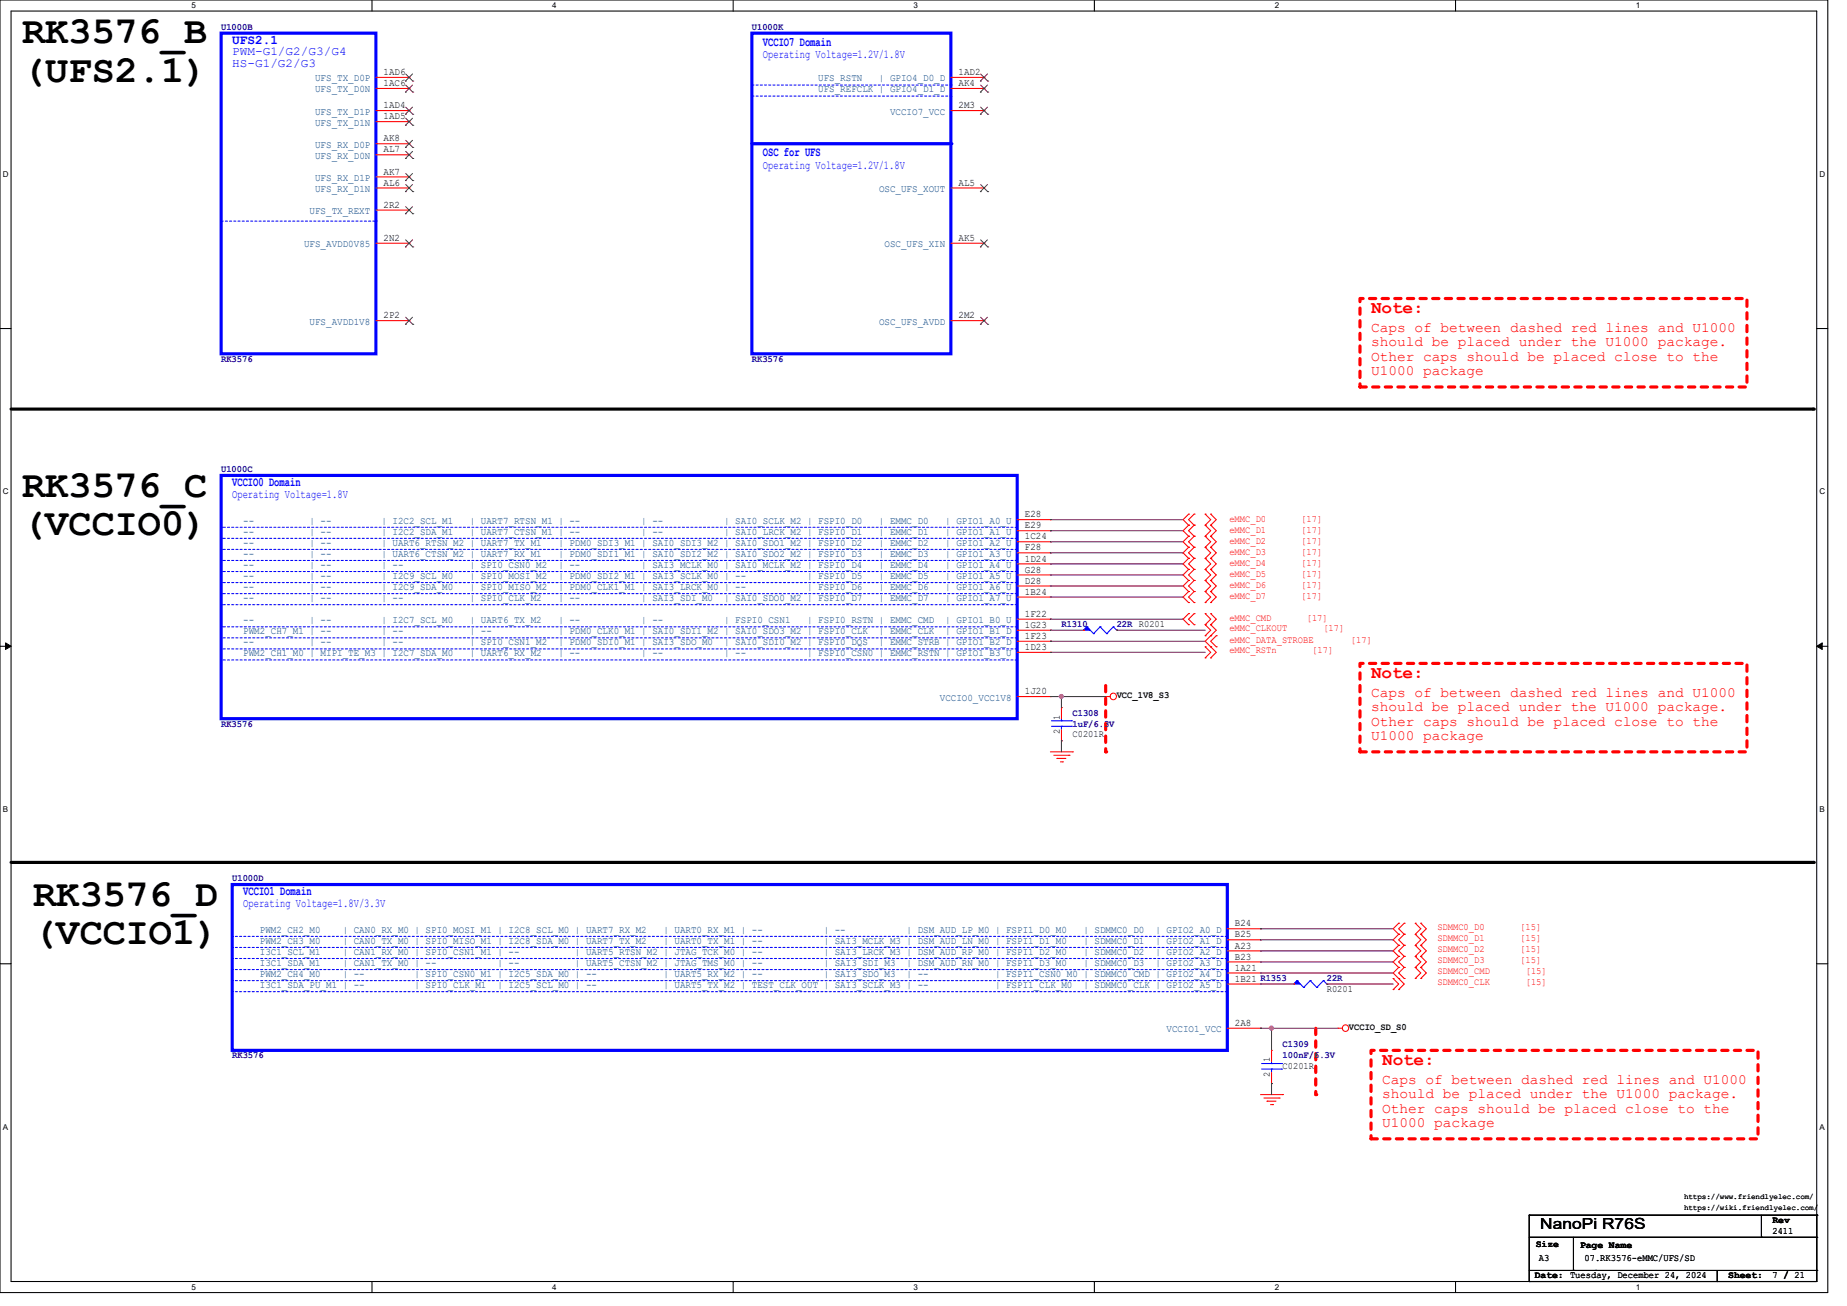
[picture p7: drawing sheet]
<svg xmlns="http://www.w3.org/2000/svg" width="297mm" height="210mm" viewBox="0 0 297 210" stroke-linecap="round" stroke-linejoin="round" font-family="sans-serif">
<defs><g id="words">
<g font-size="6.2">
<text x="3.6" y="7">RK3576_B</text>
<text x="3.6" y="13.2">(UFS2.1)</text>
<text x="3.6" y="79.9">RK3576_C</text>
<text x="3.6" y="86.1">(VCCIO0)</text>
<text x="5.3" y="145.7">RK3576_D</text>
<text x="5.3" y="151.8">(VCCIO1)</text>
</g>
<g font-size="2.8" fill="#f00">
<text x="220.5" y="50.4">Note:</text>
<text x="220.5" y="109.1">Note:</text>
<text x="222.2" y="171.3">Note:</text>
</g>
<text font-size="2.5" x="247.7" y="197.7">NanoPi R76S</text>
<g font-size="2.3" fill="#f00">
<text x="220.5" y="53.4">Caps of between dashed red lines and U1000</text>
<text x="220.5" y="55.7">should be placed under the U1000 package.</text>
<text x="220.5" y="58">Other caps should be placed close to the</text>
<text x="220.5" y="60.3">U1000 package</text>
<text x="220.5" y="112.1">Caps of between dashed red lines and U1000</text>
<text x="220.5" y="114.4">should be placed under the U1000 package.</text>
<text x="220.5" y="116.7">Other caps should be placed close to the</text>
<text x="220.5" y="119">U1000 package</text>
<text x="222.2" y="174.3">Caps of between dashed red lines and U1000</text>
<text x="222.2" y="176.6">should be placed under the U1000 package.</text>
<text x="222.2" y="178.9">Other caps should be placed close to the</text>
<text x="222.2" y="181.2">U1000 package</text>
</g>
<g font-size="2.1" fill="#00f">
<text x="37.3" y="7.1">UFS2.1</text>
<text x="122.7" y="7.4">VCCIO7 Domain</text>
<text x="122.7" y="25">OSC for UFS</text>
<text x="37.3" y="78.2">VCCIO0 Domain</text>
<text x="39.1" y="144">VCCIO1 Domain</text>
</g>
<g font-size="1.9" fill="#00f">
<text x="37.3" y="8.8">PWM-G1/G2/G3/G4</text>
<text x="37.3" y="10.8">HS-G1/G2/G3</text>
<text x="122.7" y="9.4">Operating Voltage=1.2V/1.8V</text>
<text x="122.7" y="27.1">Operating Voltage=1.2V/1.8V</text>
<text x="37.3" y="80.1">Operating Voltage=1.8V</text>
<text x="39.1" y="145.9">Operating Voltage=1.8V/3.3V</text>
</g>
<g font-size="1.6" fill="#00007f">
<text x="35.6" y="4.8">U1000B</text>
<text x="120.9" y="4.8">U1000K</text>
<text x="35.6" y="58.2">RK3576</text>
<text x="120.9" y="58.2">RK3576</text>
<text x="35.6" y="75.9">U1000C</text>
<text x="170.7" y="100.8">R1310</text>
<text x="179.6" y="100.8">22R R0201</text>
<text x="35.6" y="116.8">RK3576</text>
<text x="172.5" y="115.1">C1308</text>
<text x="172.5" y="116.8">1uF/6.3V</text>
<text x="37.3" y="141.7">U1000D</text>
<text x="213.4" y="157.7">22R</text>
<text x="37.3" y="170.2">RK3576</text>
<text x="206.2" y="168.4">C1309</text>
<text x="206.2" y="170.2">100nF/6.3V</text>
</g>
<g font-size="1.6" fill="#003f7f">
<text x="50.7" y="13.1">UFS_TX_D0P</text>
<text x="50.7" y="14.9">UFS_TX_D0N</text>
<text x="131.6" y="13.1">UFS_RSTN</text>
<text x="131.6" y="14.9">UFS_REFCLK | GPIO4_D1_D</text>
<text x="141.3" y="13.1">| GPIO4_D0_D</text>
<text x="50.7" y="18.4">UFS_TX_D1P</text>
<text x="50.7" y="20.2">UFS_TX_D1N</text>
<text x="50.7" y="23.7">UFS_RX_D0P</text>
<text x="143.1" y="18.4">VCCIO7_VCC</text>
<text x="50.7" y="25.5">UFS_RX_D0N</text>
<text x="50.7" y="29.1">UFS_RX_D1P</text>
<text x="49.8" y="34.4">UFS_TX_REXT</text>
<text x="50.7" y="30.9">UFS_RX_D1N</text>
<text x="141.4" y="30.9">OSC_UFS_XOUT</text>
<text x="48.9" y="39.8">UFS_AVDD0V85</text>
<text x="142.2" y="39.8">OSC_UFS_XIN</text>
<text x="49.8" y="52.2">UFS_AVDD1V8</text>
<text x="141.4" y="52.2">OSC_UFS_AVDD</text>
<text x="39.1" y="84.2">--</text>
<text x="39.1" y="86">--</text>
<text x="39.1" y="87.8">--</text>
<text x="39.1" y="89.5">--</text>
<text x="49.8" y="84.2">| --</text>
<text x="49.8" y="86">| --</text>
<text x="49.8" y="87.8">| --</text>
<text x="49.8" y="89.5">| --</text>
<text x="61.3" y="84.2">| I2C2_SCL_M1</text>
<text x="61.3" y="86">| I2C2_SDA_M1</text>
<text x="61.3" y="87.8">| UART6_RTSN_M2 | UART7_TX_M1</text>
<text x="61.3" y="89.5">| UART6_CTSN_M2 | UART7_RX_M1</text>
<text x="75.6" y="84.2">| UART7_RTSN_M1 | --</text>
<text x="75.6" y="86">| UART7_CTSN_M1 | --</text>
<text x="89.8" y="87.8">| PDM0_SDI3_M1 | SAI0_SDI3_M2 | SAI0_SDO1_M2 | FSPI0_D2</text>
<text x="89.8" y="89.5">| PDM0_SDI1_M1 | SAI0_SDI2_M2 | SAI0_SDO2_M2 | FSPI0_D3</text>
<text x="103.1" y="84.2">| --</text>
<text x="103.1" y="86">| --</text>
<text x="116.5" y="84.2">| SAI0_SCLK_M2 | FSPI0_D0</text>
<text x="116.5" y="86">| SAI0_LRCK_M2 | FSPI0_D1</text>
<text x="141.3" y="84.2">| EMMC_D0</text>
<text x="141.3" y="86">| EMMC_D1</text>
<text x="141.3" y="87.8">| EMMC_D2</text>
<text x="141.3" y="89.5">| EMMC_D3</text>
<text x="152" y="84.2">| GPIO1_A0_U</text>
<text x="152" y="86">| GPIO1_A1_U</text>
<text x="152" y="87.8">| GPIO1_A2_U</text>
<text x="152" y="89.5">| GPIO1_A3_U</text>
<text x="39.1" y="91.3">--</text>
<text x="39.1" y="93.1">--</text>
<text x="39.1" y="94.9">--</text>
<text x="49.8" y="91.3">| --</text>
<text x="49.8" y="93.1">| --</text>
<text x="49.8" y="94.9">| --</text>
<text x="61.3" y="91.3">| --</text>
<text x="61.3" y="93.1">| I2C9_SCL_M0</text>
<text x="61.3" y="94.9">| I2C9_SDA_M0</text>
<text x="75.6" y="91.3">| SPI0_CSN0_M2</text>
<text x="75.6" y="93.1">| SPI0_MOSI_M2</text>
<text x="75.6" y="94.9">| SPI0_MISO_M2</text>
<text x="89.8" y="91.3">| --</text>
<text x="89.8" y="93.1">| PDM0_SDI2_M1 | SAI3_SCLK_M0 | --</text>
<text x="89.8" y="94.9">| PDM0_CLK1_M1 | SAI3_LRCK_M0 | --</text>
<text x="103.1" y="91.3">| SAI3_MCLK_M0 | SAI0_MCLK_M2 | FSPI0_D4</text>
<text x="129.8" y="93.1">| FSPI0_D5</text>
<text x="129.8" y="94.9">| FSPI0_D6</text>
<text x="141.3" y="91.3">| EMMC_D4</text>
<text x="141.3" y="93.1">| EMMC_D5</text>
<text x="141.3" y="94.9">| EMMC_D6</text>
<text x="152" y="91.3">| GPIO1_A4_U</text>
<text x="152" y="93.1">| GPIO1_A5_U</text>
<text x="152" y="94.9">| GPIO1_A6_U</text>
<text x="39.1" y="96.6">--</text>
<text x="39.1" y="100.2">--</text>
<text x="39.1" y="102">PWM2_CH7_M1 | --</text>
<text x="49.8" y="96.6">| --</text>
<text x="49.8" y="100.2">| --</text>
<text x="61.3" y="96.6">| --</text>
<text x="61.3" y="100.2">| I2C7_SCL_M0</text>
<text x="61.3" y="102">| --</text>
<text x="75.6" y="96.6">| SPI0_CLK_M2</text>
<text x="75.6" y="100.2">| UART6_TX_M2</text>
<text x="75.6" y="102">| --</text>
<text x="89.8" y="96.6">| --</text>
<text x="89.8" y="100.2">| --</text>
<text x="89.8" y="102">| PDM0_CLK0_M1 | SAI0_SDI1_M2 | SAI0_SDO3_M2 | FSPI0_CLK</text>
<text x="103.1" y="96.6">| SAI3_SDI_M0</text>
<text x="103.1" y="100.2">| --</text>
<text x="116.5" y="96.6">| SAI0_SDO0_M2 | FSPI0_D7</text>
<text x="116.5" y="100.2">| FSPI0_CSN1</text>
<text x="129.8" y="100.2">| FSPI0_RSTN | EMMC_CMD</text>
<text x="141.3" y="96.6">| EMMC_D7</text>
<text x="141.3" y="102">| EMMC_CLK</text>
<text x="152" y="96.6">| GPIO1_A7_U</text>
<text x="152" y="100.2">| GPIO1_B0_U</text>
<text x="152" y="102">| GPIO1_B1_D</text>
<text x="39.1" y="103.8">--</text>
<text x="39.1" y="105.5">PWM2_CH1_M0 | MIPI_TE_M3 | I2C7_SDA_M0</text>
<text x="49.8" y="103.8">| --</text>
<text x="61.3" y="103.8">| --</text>
<text x="75.6" y="103.8">| SPI0_CSN1_M2</text>
<text x="75.6" y="105.5">| UART6_RX_M2</text>
<text x="89.8" y="103.8">| PDM0_SDI0_M1 | SAI3_SDO_M0</text>
<text x="89.8" y="105.5">| --</text>
<text x="103.1" y="105.5">| --</text>
<text x="116.5" y="103.8">| SAI0_SDI0_M2 | FSPI0_DQS</text>
<text x="116.5" y="105.5">| --</text>
<text x="129.8" y="105.5">| FSPI0_CSN0 | EMMC_RSTN | GPIO1_B3_U</text>
<text x="141.3" y="103.8">| EMMC_STRB | GPIO1_B2_D</text>
<text x="151.1" y="112.7">VCCIO0_VCC1V8</text>
<text x="41.8" y="150">PWM2_CH2_M0</text>
<text x="55.1" y="150">| CAN0_RX_M0 | SPI0_MOSI_M1 | I2C8_SCL_M0 | UART7_RX_M2</text>
<text x="106.7" y="150">| UART0_RX_M1 | --</text>
<text x="132.5" y="150">| --</text>
<text x="145.8" y="150">| DSM_AUD_LP_M0 | FSPI1_D0_M0</text>
<text x="174.2" y="150">| SDMMC0_D0</text>
<text x="185.8" y="150">| GPIO2_A0_D</text>
<text x="41.8" y="151.8">PWM2_CH3_M0</text>
<text x="41.8" y="153.5">I3C1_SCL_M1</text>
<text x="41.8" y="155.3">I3C1_SDA_M1</text>
<text x="55.1" y="151.8">| CAN0_TX_M0 | SPI0_MISO_M1 | I2C8_SDA_M0 | UART7_TX_M2</text>
<text x="55.1" y="153.5">| CAN1_RX_M0 | SPI0_CSN1_M1 | --</text>
<text x="55.1" y="155.3">| CAN1_TX_M0 | --</text>
<text x="80" y="155.3">| --</text>
<text x="92.5" y="153.5">| UART5_RTSN_M2 | JTAG_TCK_M0 | --</text>
<text x="92.5" y="155.3">| UART5_CTSN_M2 | JTAG_TMS_M0 | --</text>
<text x="106.7" y="151.8">| UART0_TX_M1 | --</text>
<text x="132.5" y="151.8">| SAI3_MCLK_M3 | DSM_AUD_LN_M0 | FSPI1_D1_M0</text>
<text x="132.5" y="153.5">| SAI3_LRCK_M3 | DSM_AUD_RP_M0 | FSPI1_D2_M0</text>
<text x="132.5" y="155.3">| SAI3_SDI_M3</text>
<text x="145.8" y="155.3">| DSM_AUD_RN_M0 | FSPI1_D3_M0</text>
<text x="174.2" y="151.8">| SDMMC0_D1</text>
<text x="174.2" y="153.5">| SDMMC0_D2</text>
<text x="174.2" y="155.3">| SDMMC0_D3</text>
<text x="185.8" y="151.8">| GPIO2_A1_D</text>
<text x="185.8" y="153.5">| GPIO2_A2_D</text>
<text x="185.8" y="155.3">| GPIO2_A3_D</text>
<text x="41.8" y="157.1">PWM2_CH4_M0</text>
<text x="41.8" y="158.9">I3C1_SDA_PU_M1 | --</text>
<text x="55.1" y="157.1">| --</text>
<text x="66.7" y="157.1">| SPI0_CSN0_M1 | I2C5_SDA_M0 | --</text>
<text x="66.7" y="158.9">| SPI0_CLK_M1</text>
<text x="80" y="158.9">| I2C5_SCL_M0 | --</text>
<text x="106.7" y="157.1">| UART5_RX_M2 | --</text>
<text x="106.7" y="158.9">| UART5_TX_M2 | TEST_CLK_OUT | SAI3_SCLK_M3 | --</text>
<text x="132.5" y="157.1">| SAI3_SDO_M3</text>
<text x="145.8" y="157.1">| --</text>
<text x="160" y="157.1">| FSPI1_CSN0_M0 | SDMMC0_CMD | GPIO2_A4_D</text>
<text x="160" y="158.9">| FSPI1_CLK_M0</text>
<text x="174.2" y="158.9">| SDMMC0_CLK | GPIO2_A5_D</text>
<text x="187.6" y="166">VCCIO1_VCC</text>
</g>
<g font-size="1.6">
<text x="61.7" y="12.1">1AD6</text>
<text x="61.7" y="13.8">1AC6</text>
<text x="61.7" y="17.4">1AD4</text>
<text x="154.1" y="12.1">1AD2</text>
<text x="154.1" y="13.8">AK4</text>
<text x="154.1" y="17.4">2M3</text>
<text x="61.7" y="19.2">1AD5</text>
<text x="61.7" y="22.7">AK8</text>
<text x="61.7" y="24.5">AL7</text>
<text x="61.7" y="28.1">AK7</text>
<text x="61.7" y="29.8">AL6</text>
<text x="154.1" y="29.8">AL5</text>
<text x="61.7" y="33.4">2R2</text>
<text x="61.7" y="38.7">2N2</text>
<text x="154.1" y="38.7">AK5</text>
<text x="61.7" y="51.2">2P2</text>
<text x="154.1" y="51.2">2M2</text>
<text x="164.8" y="83.2">E28</text>
<text x="164.8" y="85">E29</text>
<text x="164.8" y="86.7">1C24</text>
<text x="164.8" y="88.5">F28</text>
<text x="164.8" y="90.3">1D24</text>
<text x="164.8" y="92.1">G28</text>
<text x="164.8" y="93.9">D28</text>
<text x="164.8" y="95.6">1B24</text>
<text x="164.8" y="99.2">1F22</text>
<text x="164.8" y="101">1G23</text>
<text x="164.8" y="102.7">1F23</text>
<text x="164.8" y="104.5">1D23</text>
<text x="164.8" y="111.6">1J20</text>
<text x="179.6" y="112.2">VCC_1V8_S3</text>
<text x="170.4" y="118.1" transform="rotate(-90 170.4 118.1)">2</text>
<text x="170.4" y="115.7" transform="rotate(-90 170.4 115.7)">1</text>
<text x="172.5" y="118.6">C0201R</text>
<text x="198.6" y="149">B24</text>
<text x="198.6" y="150.8">B25</text>
<text x="198.6" y="152.5">A23</text>
<text x="198.6" y="154.3">B23</text>
<text x="198.6" y="156.1">1A21</text>
<text x="198.6" y="157.9">1B21 R1353</text>
<text x="213.4" y="159.5">R0201</text>
<text x="198.6" y="165">2A8</text>
<text x="216.9" y="165.6">VCCIO_SD_S0</text>
<text x="204.2" y="173.2" transform="rotate(-90 204.2 173.2)">2</text>
<text x="204.2" y="170.9" transform="rotate(-90 204.2 170.9)">1</text>
<text x="206.2" y="171.9">C0201R</text>
<text x="285" y="196.7">Rev</text>
<text x="247" y="200.6">Size</text>
<text x="247.5" y="202.9">A3</text>
<text x="254.1" y="200.7">Page Name</text>
<text x="254.8" y="202.9">07.RK3576-eMMC/UFS/SD</text>
<text x="285" y="198.4">2411</text>
<text x="246.8" y="205.6">Date: Tuesday, December 24, 2024</text>
<text x="277.9" y="205.6">Sheet:</text>
<text x="285" y="205.5">7 / 21</text>
</g>
<g font-size="1.6" fill="#f00">
<text x="197.7" y="83.9">eMMC_D0</text>
<text x="209.2" y="83.9">[17]</text>
<text x="197.7" y="87.5">eMMC_D2</text>
<text x="197.7" y="85.7">eMMC_D1</text>
<text x="197.7" y="89.2">eMMC_D3</text>
<text x="209.2" y="87.5">[17]</text>
<text x="209.2" y="85.7">[17]</text>
<text x="209.2" y="89.2">[17]</text>
<text x="197.7" y="94.6">eMMC_D6</text>
<text x="197.7" y="92.8">eMMC_D5</text>
<text x="197.7" y="91">eMMC_D4</text>
<text x="209.2" y="94.6">[17]</text>
<text x="209.2" y="92.8">[17]</text>
<text x="209.2" y="91">[17]</text>
<text x="197.7" y="101.5">eMMC_CLKOUT</text>
<text x="197.7" y="99.9">eMMC_CMD</text>
<text x="197.7" y="96.3">eMMC_D7</text>
<text x="209.2" y="96.3">[17]</text>
<text x="210.1" y="99.9">[17]</text>
<text x="212.8" y="101.5">[17]</text>
<text x="197.7" y="105.1">eMMC_RSTn</text>
<text x="197.7" y="103.5">eMMC_DATA_STROBE</text>
<text x="211" y="105.1">[17]</text>
<text x="217.2" y="103.5">[17]</text>
<text x="231.1" y="149.5">SDMMC0_D0</text>
<text x="244.5" y="149.5">[15]</text>
<text x="231.1" y="151.3">SDMMC0_D1</text>
<text x="231.1" y="153.1">SDMMC0_D2</text>
<text x="231.1" y="154.9">SDMMC0_D3</text>
<text x="244.5" y="151.3">[15]</text>
<text x="244.5" y="153.1">[15]</text>
<text x="244.5" y="154.9">[15]</text>
<text x="231.1" y="156.6">SDMMC0_CMD</text>
<text x="231.1" y="158.4">SDMMC0_CLK</text>
<text x="245.4" y="156.6">[15]</text>
<text x="245.4" y="158.4">[15]</text>
</g>
<g font-size="1.3">
<text x="30.8" y="1.3">5</text>
<text x="88.8" y="1.3">4</text>
<text x="146.9" y="1.3">3</text>
<text x="205" y="1.3">2</text>
<text x="263.1" y="1.3">1</text>
<text x=".5" y="28.4">D</text>
<text x="292.6" y="28.4">D</text>
<text x=".5" y="79.5">C</text>
<text x="292.6" y="79.5">C</text>
<text x=".5" y="130.6">B</text>
<text x="292.6" y="130.6">B</text>
<text x=".5" y="181.7">A</text>
<text x="292.6" y="181.7">A</text>
<text x="30.8" y="207.4">5</text>
<text x="88.8" y="207.4">4</text>
<text x="146.9" y="207.4">3</text>
<text x="205" y="207.4">2</text>
<text x="263.1" y="207.4">1</text>
</g>
<g font-size="1.2">
<text x="270.8" y="194.6">https://wiki.friendlyelec.com/</text>
<text x="270.8" y="192.9">https://www.friendlyelec.com/</text>
</g>
</g></defs>
<path d="M0 0h293.9v207.9h-293.9zM1.8 1.8h290.3v204.3h-290.3z" fill="none" stroke="#000" stroke-width=".17"/>
<g fill="#fff">
<path d="M30.8 .2h.7v1.4h-.7z"/>
<path d="M30.8 206.2h.7v1.4h-.7z"/>
</g>
<path d="M59.8 0v1.8M59.8 206.1v1.8" fill="none" stroke="#000" stroke-width=".17"/>
<g fill="#fff">
<path d="M88.8 .2h.7v1.4h-.7z"/>
<path d="M88.8 206.2h.7v1.4h-.7z"/>
</g>
<path d="M117.9 0v1.8M117.9 206.1v1.8" fill="none" stroke="#000" stroke-width=".17"/>
<g fill="#fff">
<path d="M146.9 .2h.7v1.4h-.7z"/>
<path d="M146.9 206.2h.7v1.4h-.7z"/>
</g>
<path d="M176 0v1.8M176 206.1v1.8" fill="none" stroke="#000" stroke-width=".17"/>
<g fill="#fff">
<path d="M205 .2h.7v1.4h-.7z"/>
<path d="M205 206.2h.7v1.4h-.7z"/>
</g>
<path d="M234.1 0v1.8M234.1 206.1v1.8" fill="none" stroke="#000" stroke-width=".17"/>
<g fill="#fff">
<path d="M263.1 .2h.6v1.4h-.6z"/>
<path d="M263.1 206.2h.6v1.4h-.6z"/>
<path d="M.5 27.3h.9v1.4h-.9z"/>
<path d="M292.6 27.3h.9v1.4h-.9z"/>
<path d="M.5 78.4h.9v1.4h-.9z"/>
<path d="M292.6 78.4h.9v1.4h-.9z"/>
</g>
<path d="M0 52.8h1.8M292.1 52.8h1.8" fill="none" stroke="#000" stroke-width=".17"/>
<g fill="#fff">
<path d="M.5 129.5h.8v1.4h-.8z"/>
<path d="M292.6 129.5h.8v1.4h-.8z"/>
</g>
<path d="M0 103.9h1.8M292.1 103.9h1.8" fill="none" stroke="#000" stroke-width=".17"/>
<path d="M.9 103.4l.9 .5-.9 .5zM292.1 103.9l.9-.5v1z" fill="#000" stroke="#000" stroke-width=".16"/>
<g fill="#fff">
<path d="M.5 180.5h.8v1.4h-.8z"/>
<path d="M292.6 180.5h.8v1.4h-.8z"/>
</g>
<path d="M0 155h1.8M292.1 155h1.8" fill="none" stroke="#000" stroke-width=".17"/>
<path d="M1.8 65.8h289.8M1.8 138.7h289.8" fill="none" stroke="#000" stroke-width=".51"/>
<g fill="#000">
<circle cx="291.6" cy="65.8" r=".25"/>
<circle cx="291.6" cy="138.7" r=".25"/>
</g>
<path d="M177.8 110.2v10.7" fill="none" stroke="#f00" stroke-width=".51" stroke-dasharray="1 1"/>
<circle cx="177.8" cy="120.9" r=".25" fill="#f00" stroke-dasharray="1 1"/>
<path d="M211.6 165.4v10.6" fill="none" stroke="#f00" stroke-width=".51" stroke-dasharray="1 1"/>
<circle cx="211.6" cy="176" r=".25" fill="#f00" stroke-dasharray="1 1"/>
<path d="M218.7 48h62.2v14.2h-62.2zM218.7 106.7h62.2v14.2h-62.2zM220.5 168.9h62.2v14.2h-62.2z" fill="none" stroke="#f00" stroke-width=".51" stroke-dasharray="1 1"/>
<g fill="none" stroke="#f00" stroke-width=".17">
<path d="M191.1 86.2h.1M191.1 88h.1M191.1 84.5h.1M191.1 82.7h.1M191.1 93.3h.1M191.1 95.1h.1M191.1 91.6h.1M191.1 89.8h.1M191.1 98.7h.1M191.1 96.9h.1M191.1 98.7l-.9 .9 .9 .9M191.1 86.2l-.9 .9 .9 .9"/>
<path d="M191.1 91.6l-.9 .9 .9 .8M191.1 84.5l-.9 .8 .9 .9M191.1 89.8l-.9 .9 .9 .9M191.1 82.7l-.9 .9 .9 .9M191.1 88l-.9 .9 .9 .9M191.1 93.3l-.9 .9 .9 .9M191.1 95.1l-.9 .9 .9 .9M192 88h.1M192 86.2h.1M192 84.5h.1M192 82.7h.1M192 95.1h.1"/>
<path d="M192 93.3h.1M192 91.6h.1M192 89.8h.1M192 98.7h.1M192 96.9h.1M192 86.2l-.9 .9 .9 .9M192 89.8l-.9 .9 .9 .9M192 82.7l-.9 .9 .9 .9M192 84.5l-.9 .8 .9 .9M192 88l-.9 .9 .9 .9M192 93.3l-.9 .9 .9 .9M192 91.6l-.9 .9 .9 .8"/>
<path d="M192 95.1l-.9 .9 .9 .9M192 98.7l-.9 .9 .9 .9M193.8 88h.1M193.8 86.2h.1M193.8 84.5h.1M193.8 82.7h.1M193.8 95.1h.1M193.8 93.3h.1M193.8 91.6h.1M193.8 89.8h.1M193.8 98.7h.1M193.8 96.9h.1"/>
<path d="M193.8 82.7l.9 .9-.9 .9M193.8 86.2l.9 .9-.9 .9M193.8 88l.9 .9-.9 .9M193.8 84.5l.9 .8-.9 .9M193.8 89.8l.9 .9-.9 .9M193.8 93.3l.9 .9-.9 .9M193.8 95.1l.9 .9-.9 .9M193.8 91.6l.9 .9-.9 .8M193.8 98.7l.9 .9-.9 .9M194.7 88h.1M194.7 86.2h.1M194.7 84.5h.1"/>
<path d="M194.7 82.7h.1M194.7 95.1h.1M194.7 93.3h.1M194.7 91.6h.1M194.7 89.8h.1M194.7 98.7h.1M194.7 96.9h.1M194.7 91.6l.9 .9-.9 .8M194.7 86.2l.9 .9-.9 .9M194.7 89.8l.9 .9-.9 .9M194.7 84.5l.9 .8-.9 .9M194.7 82.7l.9 .9-.9 .9"/>
<path d="M194.7 88l.9 .9-.9 .9M194.7 98.7l.9 .9-.9 .9M194.7 93.3l.9 .9-.9 .9M194.7 95.1l.9 .9-.9 .9M177.8 112h.1M177.8 112h.7M191.1 100.5h.1M192 100.5h.1M193.8 105.8h.1M193.8 104h.1M193.8 102.2h.1M193.8 100.5h.1"/>
<path d="M193.8 104l.9 .9-.9 .9M193.8 100.5l.9 .8-.9 .9M194.7 105.8h.1M194.7 104h.1M194.7 102.2h.1M194.7 100.5h.1M194.7 100.5l.9 .8-1.8 1.8 1.8 1.8-.9 .9M195.6 104h.1M195.6 102.2h.1M195.6 102.2l-.9 .9 .9 .9M168.9 120.9h3.6M169.5 121.5h2.4"/>
<path d="M170 122h.1M170 122h1.4M170.5 122.5h.4M170.9 122.5h.1M171.9 121.5h.1M172.5 120.9h.1M224 159.1h.1M224 157.4h.1M224 157.4l.9 .8-.9 .9M224.9 148.5h.1M224.9 150.2h.1M224.9 152h.1"/>
<path d="M224.9 153.8h.1M224.9 155.6h.1M224.9 157.4h.1M224.9 159.1h.1M224.9 148.5l-.9 .9 .9 .8M224.9 153.8l-.9 .9 .9 .9M224.9 150.2l-.9 .9 .9 .9M224.9 155.6l-.9 .9 1.8 1.7-.9 .9M224.9 152l-.9 .9 .9 .9M225.8 150.2h.1M225.8 148.5h.1M225.8 152h.1"/>
<path d="M225.8 153.8h.1M225.8 155.6h.1M225.8 157.4h.1M225.8 148.5l-.9 .9 .9 .8M225.8 152l-.9 .9 .9 .9M225.8 150.2l-.9 .9 .9 .9M225.8 153.8l-.9 .9 .9 .9M225.8 155.6l-.9 .9 .9 .9M227.6 150.2h.1M227.6 148.5h.1M227.6 152h.1M227.6 153.8h.1"/>
<path d="M227.6 155.6h.1M227.6 157.4h.1M227.6 152l.9 .9-.9 .9M227.6 148.5l.9 .9-.9 .8M227.6 150.2l.9 .9-.9 .9M227.6 155.6l.9 .9-.9 .9M227.6 153.8l.9 .9-.9 .9M228.5 150.2h.1M228.5 148.5h.1M228.5 152h.1M228.5 153.8h.1M228.5 155.6h.1"/>
<path d="M228.5 157.4h.1M228.5 153.8l.9 .9-.9 .9M228.5 148.5l.9 .9-.9 .8M228.5 155.6l.9 .9-.9 .9M228.5 150.2l.9 .9-.9 .9M228.5 152l.9 .9-.9 .9M202.7 176h3.5M203.2 176.6h2.5M203.8 177.1h.1M203.8 177.1h1.4M204.3 177.6h.3M204.5 168.9h.1"/>
<path d="M204.5 174.2h.1M204.5 168.9v1.8M204.5 172.5v1.7M204.6 177.6h.1M205.7 176.6h.1M206.2 176h.1M215.1 165.4h.1M215.1 165.4h.8"/>
<circle cx="179" cy="112" r=".52"/>
<circle cx="216.4" cy="165.3" r=".52"/>
</g>
<g fill="none" stroke="#000" stroke-width=".17">
<path d="M245.9 195.4h.1M245.9 199h46.2M245.9 195.4v10.7M245.9 195.4h46.2M253 199v5.3M283.3 199h.1M283.3 195.4v3.6M292.1 199h.1M292.1 195.4h.1M292.1 195.4v10.7h-46.2M245.9 206.1h.1M245.9 204.3h46.2"/>
<path d="M253 204.3h.1M256.6 204.3h.1M276.1 206.1h.1M276.1 204.3v1.8M292.1 204.3h.1"/>
</g>
<path d="M202.9 171.9h3.2M202.9 171h3.2M204.5 171h.1M204.5 171.9h.1M204.5 170.7v.3M204.5 171.9v.6M206.1 171.9h.1M206.1 171h.1" fill="none" stroke="#00f" stroke-width=".17"/>
<path d="M120.9 5.3h32v51.6h-32zM120.9 23.1h32" fill="none" stroke="#00f" stroke-width=".51"/>
<circle cx="152.9" cy="23.1" r=".25" fill="#00f"/>
<g fill="none" stroke="#00f" stroke-width=".17" stroke-dasharray=".3 .3">
<path d="M120.9 13.7h32M120.9 15.5h32M152.9 13.7h.1M152.9 15.5h.1M35.6 35.6h24.9M60.5 35.6h.1M35.6 84.8h.1M35.6 86.6h.1M35.6 88.3h.1M35.6 90.1h.1M35.6 91.9h.1M35.6 93.7h.1"/>
<path d="M35.6 95.5h.1M35.6 97.2h.1M163.6 84.8h-128M163.6 86.6h-128M163.6 88.3h-128M163.6 90.1h-128M163.6 91.9h-128M163.6 93.7h-128M163.6 95.5h-128M163.6 97.2h-128M35.6 100.8h.1M35.6 102.6h.1"/>
<path d="M35.6 104.4h.1M35.6 106.1h.1M163.6 100.8h-128M163.6 102.6h-128M163.6 104.4h-128M163.6 106.1h-128M37.3 150.6h.1M37.3 152.4h.1M37.3 154.1h.1M37.3 155.9h.1M37.3 157.7h.1M37.3 159.5h.1"/>
<path d="M197.4 150.6h-160.1M197.4 152.4h-160.1M197.4 154.1h-160.1M197.4 155.9h-160.1M197.4 157.7h-160.1M197.4 159.5h-160.1"/>
</g>
<g fill="none" stroke="#f00" stroke-width=".17">
<path d="M60.5 12.4h5.3M60.5 14.2h5.3M60.5 17.8h5.3M60.5 19.6h5.3M65.8 12.4h.1M65.8 14.2h.1M65.8 17.8h.1M65.8 19.6h.1M152.9 12.4h5.3M152.9 14.2h5.3M152.9 17.8h5.3M158.2 12.4h.1"/>
<path d="M158.2 14.2h.1M158.2 17.8h.1M60.5 30.2h5.3M60.5 39.1h5.3M60.5 23.1h5.3M60.5 24.9h5.3M60.5 28.4h5.3M60.5 33.8h5.3M65.8 23.1h.1M65.8 24.9h.1M65.8 28.4h.1M65.8 30.2h.1"/>
<path d="M65.8 33.8h.1M65.8 39.1h.1M152.9 30.2h5.3M152.9 39.1h5.3M158.2 30.2h.1M158.2 39.1h.1M60.5 51.6h5.3M65.8 51.6h.1M152.9 51.6h5.3M158.2 51.6h.1M163.6 83.6h5.3M163.6 85.3h5.3"/>
<path d="M163.6 87.1h5.3M163.6 88.9h5.3M163.6 90.7h5.3M163.6 92.5h5.3M163.6 94.2h5.3M163.6 96h5.3M163.6 99.6h5.3M168.9 83.6h.1M168.9 85.3h.1M168.9 87.1h.1M168.9 88.9h.1M168.9 90.7h.1"/>
<path d="M168.9 92.5h.1M168.9 94.2h.1M168.9 96h.1M168.9 99.6h.1M163.6 101.3h5.3M163.6 103.1h5.3M163.6 104.9h5.3M163.6 112h5.3M168.9 101.3h.1M168.9 103.1h.1M168.9 104.9h.1M168.9 112h.1"/>
<path d="M170.7 113.8h.1M170.7 119.1h.1M170.7 113.8v1.8M170.7 117.3v1.8M174.2 101.3h.1M179.6 101.3h.1M197.4 149.4h5.3M197.4 151.1h5.3M197.4 152.9h5.3M197.4 154.7h5.3M197.4 156.5h5.3M197.4 158.2h5.3"/>
<path d="M202.7 149.4h.1M202.7 151.1h.1M202.7 152.9h.1M202.7 154.7h.1M202.7 156.5h.1M202.7 158.2h.1M208 158.2h.1M213.4 158.2h.1M197.4 165.4h5.3M202.7 165.4h.1"/>
</g>
<g fill="none" stroke="#7f3f00" stroke-width=".16">
<path d="M65.2 13h.1M65.2 14.8h.1M65.2 18.4h.1M65.2 11.9l1.2 1.1M65.2 13.7l1.2 1.1M65.2 17.2l1.2 1.2M65.2 19l1.2 1.2M66.3 11.9l-1.1 1.1M66.3 13.7l-1.1 1.1M66.3 17.2l-1.1 1.2M66.3 19l-1.1 1.2M66.4 13h.1"/>
<path d="M66.4 14.8h.1M66.4 18.4h.1M157.6 13h.1M157.6 14.8h.1M157.6 18.4h.1M157.7 11.9l1.1 1.1M157.7 13.7l1.1 1.1M157.7 17.2l1.1 1.2M158.8 11.9l-1.2 1.1M158.8 13.7l-1.2 1.1M158.8 17.2l-1.2 1.2M158.8 13h.1"/>
<path d="M158.8 14.8h.1M158.8 18.4h.1M65.2 20.2h.1M65.2 23.7h.1M65.2 25.5h.1M65.2 29h.1M65.2 30.8h.1M65.2 34.4h.1M65.2 39.7h.1M65.2 22.6l1.2 1.1M65.2 24.3l1.2 1.2M65.2 27.9l1.2 1.1"/>
<path d="M65.2 29.7l1.2 1.1M65.2 33.2l1.2 1.2M65.2 38.6l1.2 1.1M66.3 22.6l-1.1 1.1M66.3 24.3l-1.1 1.2M66.3 27.9l-1.1 1.1M66.3 29.7l-1.1 1.1M66.3 33.2l-1.1 1.2M66.3 38.6l-1.1 1.1M66.4 20.2h.1M66.4 23.7h.1M66.4 25.5h.1"/>
<path d="M66.4 29h.1M66.4 30.8h.1M66.4 34.4h.1M66.4 39.7h.1M157.6 30.8h.1M157.6 39.7h.1M157.7 29.7l1.1 1.1M157.7 38.6l1.1 1.1M158.8 29.7l-1.2 1.1M158.8 38.6l-1.2 1.1M158.8 30.8h.1M158.8 39.7h.1"/>
<path d="M65.2 52.2h.1M65.2 51l1.2 1.2M66.3 51l-1.1 1.2M66.4 52.2h.1M157.6 52.2h.1M157.7 51l1.1 1.2M158.8 51l-1.2 1.2M158.8 52.2h.1"/>
</g>
<g fill="none" stroke="#00f" stroke-width=".17">
<path d="M169.1 116.8h3.2M169.1 115.9h3.2M170.7 115.9h.1M170.7 116.8h.1M170.7 115.6v.3M170.7 116.8v.5M172.3 116.8h.1M172.3 115.9h.1M174.8 100.8h.1M174.8 100.8l-.6 .5M174.8 100.8l1.1 1.1M175.9 101.9h.1"/>
<path d="M176.9 100.8h.1M176.9 100.8l-1 1.1M176.9 100.8l1.1 1.1M178 101.9h.1M179 100.8h.1M179 100.8l-1 1.1M179 100.8l.6 .5M179.6 101.3h.1M208.6 157.7h.1M208.6 157.7l-.6 .5M208.6 157.7l1 1.1M209.6 158.8h.1"/>
<path d="M210.7 157.7h.1M210.7 157.7l-1.1 1.1M210.7 157.7l1.1 1.1M211.8 158.8h.1M212.8 157.7h.1M212.8 157.7l-1 1.1M212.8 157.7l.6 .5M213.4 158.2h.1"/>
</g>
<g fill="#00f" stroke="#00f" stroke-width=".17">
<path d="M174.8 100.8l.5 .5h-1.1z"/>
<path d="M208 158.2l.6-.5 .5 .5z"/>
</g>
<path d="M35.6 5.3h24.9v51.6h-24.9zM35.6 76.5h128v39.1h-128zM37.3 142.2h160.1v26.7h-160.1z" fill="none" stroke="#00f" stroke-width=".51"/>
<g fill="none" stroke="#7f003f" stroke-width=".17">
<path d="M168.9 85.3h.1M168.9 83.6h.1M168.9 88.9h.1M168.9 87.1h.1M168.9 99.6h.1M168.9 96h.1M168.9 94.2h.1M168.9 92.5h.1M168.9 90.7h.1M168.9 85.3h21.3M168.9 83.6h21.3M168.9 88.9h21.3"/>
<path d="M168.9 87.1h21.3M168.9 99.6h21.3M168.9 96h21.3M168.9 94.2h21.3M168.9 92.5h21.3M168.9 90.7h21.3M168.9 112h.1M168.9 101.3h.1M168.9 104.9h.1M168.9 103.1h.1M168.9 112h8.9M168.9 101.3h5.3"/>
<path d="M168.9 104.9h24.9M168.9 103.1h24.9M170.7 112h.1M170.7 119.1h.1M170.7 112v1.8M170.7 119.1v1.8M179.6 101.3h.1M179.6 101.3h14.2M202.7 149.4h.1M202.7 151.1h.1M202.7 152.9h.1M202.7 154.7h.1"/>
<path d="M202.7 156.5h.1M202.7 158.2h.1M202.7 149.4h21.3M202.7 151.1h21.3M202.7 152.9h21.3M202.7 154.7h21.3M202.7 156.5h21.3M202.7 158.2h5.3M213.4 158.2h.1M213.4 158.2h10.6M202.7 165.4h.1M202.7 165.4h12.4"/>
<path d="M204.5 165.4h.1M204.5 174.2h.1M204.5 165.4v3.5M204.5 174.2v1.8"/>
</g>
<g fill="#f0f" stroke="#f0f" stroke-width=".17">
<circle cx="204.4" cy="165.3" r=".32"/>
<circle cx="170.7" cy="112" r=".32"/>
</g>
<use href="#words"/>
</svg>
